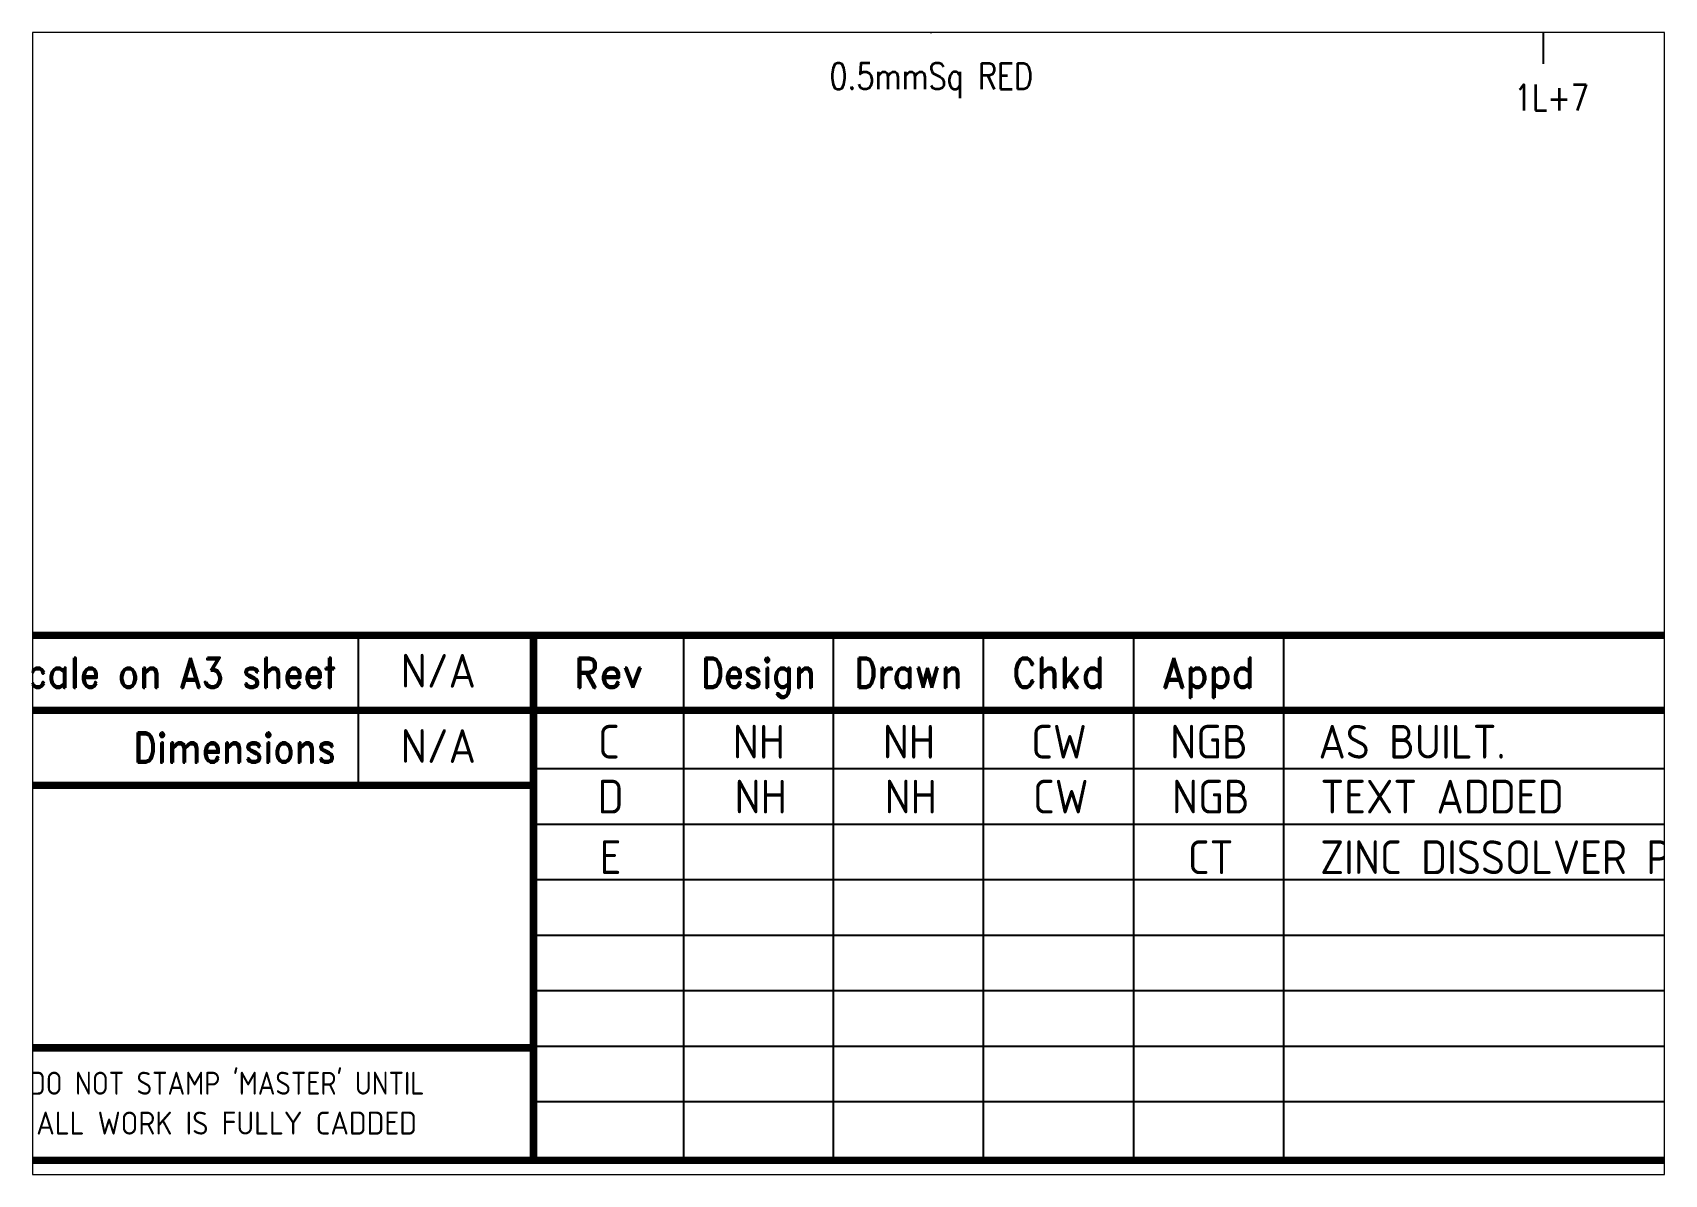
# Paper-space layout 'Layout1' of a CAD drawing. Extents: x 41 to 369, y 29 to 258.
# The model-space entities are those that its viewports show. They can reach past a viewport. Long polylines and large blocks are cut down to what shows.
import ezdxf
from ezdxf.enums import TextEntityAlignment as Align

# ---------------------------------------------------------------- set-up
doc = ezdxf.new("R2010")
doc.units = 0
doc.header["$LTSCALE"] = 0.25
doc.header["$MEASUREMENT"] = 0
for name, color, linetype in [('00-DRG_FRAME', 12, 'CONTINUOUS'), ('01-DRAW', 7, 'CONTINUOUS'), ('051-TEXT', 2, 'CONTINUOUS'), ('DIM', 3, 'CONTINUOUS')]:
    doc.layers.add(name, color=color, linetype=linetype)
doc.styles.add('ISO', font='iso.shx')
doc.styles.add('ROMAND', font='ROMAND')
doc.styles.add('ROMANS', font='romans.shx', dxfattribs={"width": 0.8})

# ---------------------------------------------------------------- blocks, each defined once
blk = doc.blocks.new('A3-REVA')
at = {"layer": '051-TEXT', "style": 'ISO'}
for tag, p in [('DESIGNED', (292.01, 31.7)), ('A', (117.73, 27.28)), ('DES', (127.73, 27.28)), ('DRN', (137.73, 27.28)), ('CHKD', (147.73, 27.28)), ('APPD', (157.73, 27.28)), ('DATE', (256, 27.28)), ('DRAWN', (291.72, 26.77)), ('CHECKED', (291.72, 21.89)), ('APPD', (291.65, 16.79)), ('DATE', (291.92, 11.96))]:
    blk.add_attdef(tag, text='', height=2.25, dxfattribs=at).set_placement(p, align=Align.CENTER)
blk.add_attdef('DESCRIPTION', (165.03, 27.28), '', height=2.25, dxfattribs=at)
blk = doc.blocks.new('A3-REVB')
at = {"layer": '051-TEXT', "style": 'ISO'}
for tag, p in [('A', (124.85, -20.36)), ('DES', (134.85, -20.36)), ('DRN', (144.85, -20.36)), ('CHKD', (154.85, -20.36)), ('APPD', (164.85, -20.36)), ('DATE', (263.12, -20.36))]:
    blk.add_attdef(tag, text='', height=2.25, dxfattribs=at).set_placement(p, align=Align.CENTER)
blk.add_attdef('DESCRIPTION', (172.15, -20.36), '', height=2.25, dxfattribs=at)
blk = doc.blocks.new('A3-CONTRACT')
at = {"layer": '051-TEXT', "color": 41, "style": 'ISO'}
for tag, height, p in [('SCALE', 2.25, (106.71, 31.82)), ('DIMS', 2.25, (106.71, 26.8)), ('CONTRACT', 4.5, (344.94, 3.1)), ('CAD-REF', 2.25, (283.73, 1.84))]:
    blk.add_attdef(tag, text='', height=height, dxfattribs=at).set_placement(p, align=Align.CENTER)
for tag, p in [('TITLE_2', (303.86, 17.28)), ('TITLE_3', (303.79, 12.78))]:
    blk.add_attdef(tag, p, '', height=2.25, dxfattribs=at)

msp = doc.modelspace()

# ---------------------------------------------------------------- linework, layer by layer
at = {"layer": '00-DRG_FRAME'}
for p, q in [((101.01, 35.5), (101.01, 25.5)), ((122.7, 35.5), (122.7, 0.5)), ((132.7, 0.5), (132.7, 35.5)), ((142.7, 0.5), (142.7, 35.5)), ((152.7, 35.5), (152.7, 0.5)), ((162.7, 35.5), (162.7, 0.5)), ((265, 26.59), (112.7, 26.59)), ((265, 22.89), (112.7, 22.89)), ((265, 19.19), (112.7, 19.19)), ((265, 15.49), (112.7, 15.49)), ((265, 11.79), (112.7, 11.79)), ((265, 8.09), (112.7, 8.09)), ((265, 4.39), (112.7, 4.39))]:
    msp.add_line(p, q, dxfattribs=at)
at = {"layer": '00-DRG_FRAME', "const_width": 0.5}
msp.add_lwpolyline([(14.5, 0.5), (404.5, 0.5), (404.5, 271.5), (14.5, 271.5)], close=True, dxfattribs=at)
for points in [[(404.5, 35.5), (14.5, 35.5)], [(112.7, 0.5), (112.7, 35.5)], [(265, 30.5), (72.5, 30.5)], [(112.7, 25.5), (72.5, 25.5)], [(112.7, 8), (72.5, 8)]]:
    msp.add_lwpolyline(points, dxfattribs=at)
at = {"layer": '01-DRAW'}
msp.add_line((180, 102.25), (180, 73.59), dxfattribs=at)
msp.add_line((180, 102.25), (180, 73.59), dxfattribs=at)
at = {"layer": 'DIM'}
msp.add_line((139.21, 75.64), (139.21, 78.82), dxfattribs=at)

# ---------------------------------------------------------------- block references
at = {"layer": '00-DRG_FRAME'}
ref = msp.add_blockref('A3-CONTRACT', (-0.35, 0.19), dxfattribs=at)
ref.add_attrib('SCALE', 'N/A', dxfattribs={"layer": '051-TEXT', "color": 41, "height": 2.25, "style": 'ISO'}).set_placement((106.36, 32.01), align=Align.CENTER)
ref.add_attrib('DIMS', 'N/A', dxfattribs={"layer": '051-TEXT', "color": 41, "height": 2.25, "style": 'ISO'}).set_placement((106.36, 26.99), align=Align.CENTER)
ref = msp.add_blockref('A3-REVA', (0, 0), dxfattribs=at)
ref.add_attrib('A', 'C', dxfattribs={"layer": '051-TEXT', "height": 2.25, "style": 'ISO'}).set_placement((117.73, 27.28), align=Align.CENTER)
ref.add_attrib('DES', 'NH', dxfattribs={"layer": '051-TEXT', "height": 2.25, "style": 'ISO'}).set_placement((127.73, 27.28), align=Align.CENTER)
ref.add_attrib('DRN', 'NH', dxfattribs={"layer": '051-TEXT', "height": 2.25, "style": 'ISO'}).set_placement((137.73, 27.28), align=Align.CENTER)
ref.add_attrib('CHKD', 'CW', dxfattribs={"layer": '051-TEXT', "height": 2.25, "style": 'ISO'}).set_placement((147.73, 27.28), align=Align.CENTER)
ref.add_attrib('APPD', 'NGB', dxfattribs={"layer": '051-TEXT', "height": 2.25, "style": 'ISO'}).set_placement((157.73, 27.28), align=Align.CENTER)
ref.add_attrib('DESCRIPTION', 'AS BUILT.', (165.03, 27.28), dxfattribs={"layer": '051-TEXT', "height": 2.25, "style": 'ISO'})
ref = msp.add_blockref('A3-REVB', (-7, 43.98), dxfattribs=at)
ref.add_attrib('A', 'D', dxfattribs={"layer": '051-TEXT', "height": 2.25, "style": 'ISO'}).set_placement((117.85, 23.62), align=Align.CENTER)
ref.add_attrib('DES', 'NH', dxfattribs={"layer": '051-TEXT', "height": 2.25, "style": 'ISO'}).set_placement((127.85, 23.62), align=Align.CENTER)
ref.add_attrib('DRN', 'NH', dxfattribs={"layer": '051-TEXT', "height": 2.25, "style": 'ISO'}).set_placement((137.85, 23.62), align=Align.CENTER)
ref.add_attrib('CHKD', 'CW', dxfattribs={"layer": '051-TEXT', "height": 2.25, "style": 'ISO'}).set_placement((147.85, 23.62), align=Align.CENTER)
ref.add_attrib('APPD', 'NGB', dxfattribs={"layer": '051-TEXT', "height": 2.25, "style": 'ISO'}).set_placement((157.85, 23.62), align=Align.CENTER)
ref.add_attrib('DESCRIPTION', 'TEXT ADDED', (165.15, 23.62), dxfattribs={"layer": '051-TEXT', "height": 2.25, "style": 'ISO'})
ref = msp.add_blockref('A3-REVB', (-7.01, 39.94), dxfattribs=at)
ref.add_attrib('A', 'E', dxfattribs={"layer": '051-TEXT', "height": 2.25, "style": 'ISO'}).set_placement((117.84, 19.58), align=Align.CENTER)
ref.add_attrib('APPD', 'CT', dxfattribs={"layer": '051-TEXT', "height": 2.25, "style": 'ISO'}).set_placement((157.84, 19.58), align=Align.CENTER)
ref.add_attrib('DESCRIPTION', 'ZINC DISSOLVER PHR & MMN IMPROVEMENTS', (165.14, 19.58), dxfattribs={"layer": '051-TEXT', "height": 2.25, "style": 'ISO'})

# ---------------------------------------------------------------- texts
at = {"layer": '00-DRG_FRAME', "color": 4, "style": 'ROMAND', "width": 0.87}
for s, p in [('Scale on A3 sheet', (99.54, 32)), ('Dimensions', (99.54, 27.01))]:
    msp.add_text(s, height=2, dxfattribs=at).set_placement(p, align=Align.RIGHT)
at = {"layer": '00-DRG_FRAME', "color": 4, "style": 'ROMAND'}
msp.add_text('Rev', height=2, dxfattribs=at).set_placement((117.7, 32), align=Align.CENTER)
for s, width, p in [('Design', 0.85, (127.7, 32)), ('Drawn', 0.85, (137.7, 32)), ('Chkd', 0.9, (147.7, 32)), ('Appd', 0.9, (157.7, 32))]:
    msp.add_text(s, height=2, dxfattribs=dict(at, width=width)).set_placement(p, align=Align.CENTER)
at = {"layer": '00-DRG_FRAME', "color": 3, "style": 'ISO', "width": 0.95}
msp.add_text("DO NOT STAMP 'MASTER' UNTIL", height=1.53, dxfattribs=at).set_placement((92.25, 5.79), align=Align.MIDDLE)
at = {"layer": '00-DRG_FRAME', "color": 3, "style": 'ISO'}
msp.add_text('ALL WORK IS FULLY CADDED', height=1.53, dxfattribs=at).set_placement((92.25, 2.98), align=Align.MIDDLE_CENTER)
at = {"layer": '01-DRAW', "style": 'ROMANS', "width": 0.8}
msp.add_text('1L+7', height=1.75, dxfattribs=at).set_placement((178.06, 70.48))
at = {"layer": 'DIM', "style": 'ROMANS', "width": 0.8}
msp.add_text('0.5mmSq RED', height=1.75, dxfattribs=at).set_placement((139.21, 71.9), align=Align.CENTER)

psp = doc.layouts.get("Layout1")

# ---------------------------------------------------------------- viewports
at = {"layer": '00-DRG_FRAME'}
psp.add_viewport(center=(205.05, 143.5), size=(328.08, 229.5991), view_center_point=(133.7, 37.62), view_height=76.1155, dxfattribs=at)

doc.saveas('drawing.dxf')
